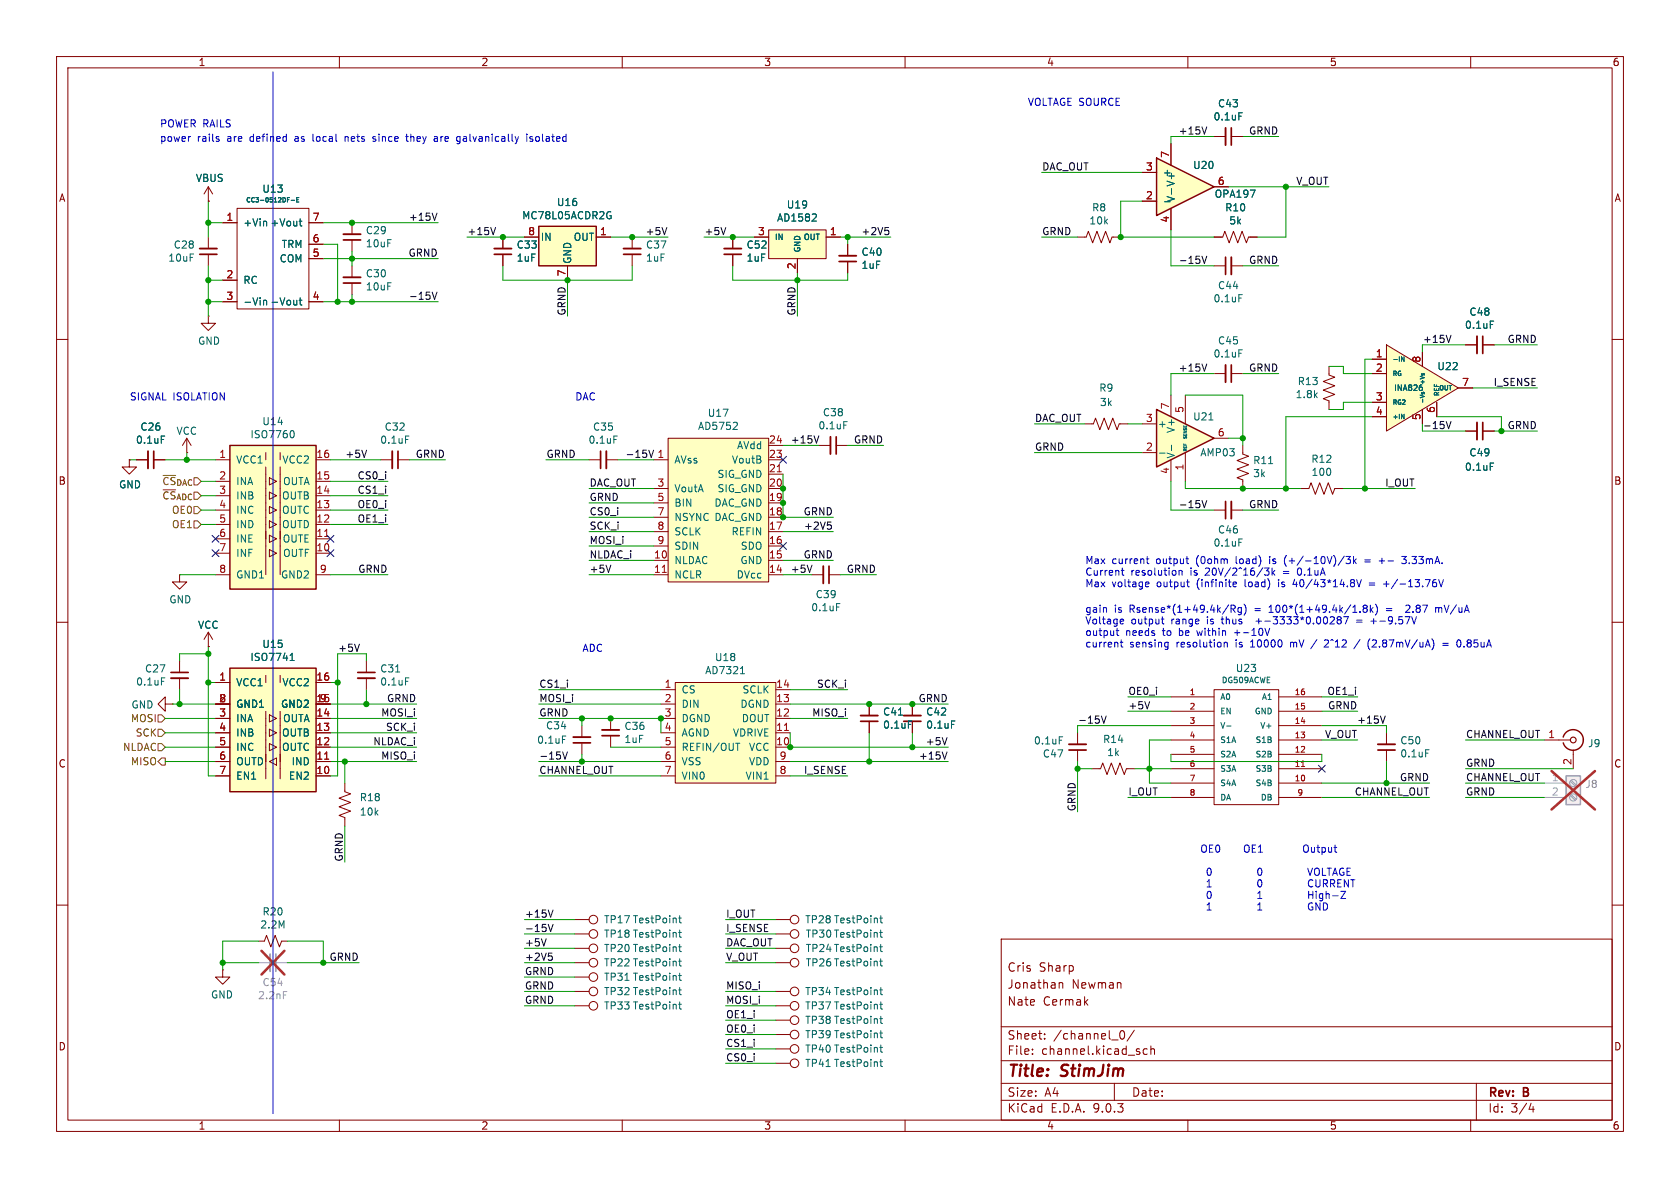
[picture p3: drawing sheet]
<svg xmlns="http://www.w3.org/2000/svg" width="297mm" height="210mm" viewBox="0 0 297 210" stroke-linecap="round" stroke-linejoin="round" font-family="sans-serif">
<defs><g id="words">
<g font-size="2.8" fill="#840000">
<text x="178" y="190.9">Title:</text>
<text x="187.7" y="190.9">StimJim</text>
</g>
<g font-size="2.1" fill="#840000">
<text x="178" y="172">Cris</text>
<text x="183.7" y="172">Sharp</text>
<text x="178" y="178">Nate</text>
<text x="178" y="175">Jonathan</text>
<text x="184.4" y="178">Cermak</text>
<text x="189.4" y="175">Newman</text>
<text x="178" y="184">Sheet:</text>
<text x="186.2" y="184">/channel_0/</text>
<text x="178" y="186.7">File:</text>
<text x="184.1" y="186.7">channel.kicad_sch</text>
<text x="178" y="196.9">KiCad</text>
<text x="178" y="194.1">Size:</text>
<text x="184.7" y="194.1">A4</text>
<text x="185.7" y="196.9">E.D.A.</text>
<text x="193.3" y="196.9">9.0.3</text>
<text x="200" y="194.1">Date:</text>
<text x="263" y="194.3">Rev:</text>
<text x="263" y="196.9">Id:</text>
<text x="267.1" y="196.9">3/4</text>
<text x="269.4" y="194.3">B</text>
</g>
<g font-size="1.8" fill="#840000">
<text x="35" y="11.9">1</text>
<text x="85" y="11.9">2</text>
<text x="135" y="11.9">3</text>
<text x="185" y="11.9">4</text>
<text x="235" y="11.9">5</text>
<text x="285" y="11.9">6</text>
<text x="10.3" y="35.9">A</text>
<text x="285.3" y="35.9">A</text>
<text x="10.3" y="85.9">B</text>
<text x="285.3" y="85.9">B</text>
<text x="10.3" y="135.9">C</text>
<text x="285.3" y="135.9">C</text>
<text x="10.3" y="185.9">D</text>
<text x="285.3" y="185.9">D</text>
<text x="35" y="199.9">1</text>
<text x="85" y="199.9">2</text>
<text x="135" y="199.9">3</text>
<text x="185" y="199.9">4</text>
<text x="235" y="199.9">5</text>
<text x="285" y="199.9">6</text>
</g>
<g font-size="1.8" fill="#0000c2">
<text x="28.2" y="22.6">POWER RAILS</text>
<text x="181.6" y="18.8">VOLTAGE SOURCE</text>
<text x="28.2" y="25.2">power</text>
<text x="34.9" y="25.2">rails</text>
<text x="40.3" y="25.2">are</text>
<text x="44.5" y="25.2">defined</text>
<text x="52.6" y="25.2">as</text>
<text x="55.9" y="25.2">local</text>
<text x="61.8" y="25.2">nets</text>
<text x="67" y="25.2">since</text>
<text x="73.1" y="25.2">they</text>
<text x="78.2" y="25.2">are</text>
<text x="82.4" y="25.2">galvanically</text>
<text x="95" y="25.2">isolated</text>
<text x="22.9" y="70.9">SIGNAL ISOLATION</text>
<text x="101.6" y="70.9">DAC</text>
<text x="191.8" y="99.8">Max</text>
<text x="191.8" y="101.8">Current</text>
<text x="196.6" y="99.8">current</text>
<text x="199.9" y="101.8">resolution</text>
<text x="204.5" y="99.8">output</text>
<text x="210.6" y="101.8">is</text>
<text x="211.7" y="99.8">(0ohm</text>
<text x="213.4" y="101.8">20V/2^16/3k</text>
<text x="218.9" y="99.8">load)</text>
<text x="225.1" y="99.8">is</text>
<text x="227.3" y="101.8">=</text>
<text x="227.9" y="99.8">(+/-10V)/3k</text>
<text x="230" y="101.8">0.1uA</text>
<text x="249.4" y="99.8">3.33mA.</text>
<text x="191.8" y="103.9">Max</text>
<text x="196.6" y="103.9">voltage</text>
<text x="204.6" y="103.9">output</text>
<text x="211.9" y="103.9">(infinite</text>
<text x="220.5" y="103.9">load)</text>
<text x="226.7" y="103.9">is</text>
<text x="229.5" y="103.9">40/43*14.8V</text>
<text x="245.8" y="103.9">+/-13.76V</text>
<text x="191.8" y="108.4">gain</text>
<text x="191.8" y="110.5">Voltage</text>
<text x="191.8" y="112.5">output</text>
<text x="197" y="108.4">is</text>
<text x="199" y="112.5">needs</text>
<text x="199.8" y="108.4">Rsense*(1+49.4k/Rg)</text>
<text x="200" y="110.5">output</text>
<text x="205.7" y="112.5">to</text>
<text x="207.2" y="110.5">range</text>
<text x="208.7" y="112.5">be</text>
<text x="212.1" y="112.5">within</text>
<text x="213.7" y="110.5">is</text>
<text x="216.5" y="110.5">thus</text>
<text x="218.9" y="112.5">+-10V</text>
<text x="222.1" y="108.4">=</text>
<text x="222.9" y="110.5">+-3333*0.00287</text>
<text x="224.8" y="108.4">100*(1+49.4k/1.8k)</text>
<text x="243.6" y="110.5">+-9.57V</text>
<text x="249.6" y="108.4">2.87</text>
<text x="255" y="108.4">mV/uA</text>
<text x="102.9" y="115.3">ADC</text>
<text x="191.8" y="114.5">current</text>
<text x="199.7" y="114.5">sensing</text>
<text x="208.1" y="114.5">resolution</text>
<text x="218.7" y="114.5">is</text>
<text x="221.6" y="114.5">10000</text>
<text x="228.8" y="114.5">mV</text>
<text x="235.2" y="114.5">2^12</text>
<text x="240.7" y="114.5">/</text>
<text x="243.2" y="114.5">(2.87mV/uA)</text>
<text x="256.7" y="114.5">=</text>
<text x="259.4" y="114.5">0.85uA</text>
<text x="212.1" y="150.8">OE0</text>
<text x="213.3" y="154.9">0</text>
<text x="220.5" y="150.8">OE1</text>
<text x="232.3" y="150.8">Output</text>
<text x="234.4" y="154.9">VOLTAGE</text>
<text x="213.3" y="157">1</text>
<text x="213.3" y="159">0</text>
<text x="213.3" y="161">1</text>
<text x="234.4" y="157">CURRENT</text>
<text x="234.4" y="159">High-Z</text>
<text x="234.4" y="161">GND</text>
</g>
<g font-size="1.8" fill="#0f0f0f">
<text x="208.3" y="23.9">+15V</text>
<text x="220.7" y="23.9">GRND</text>
<text x="184.1" y="30.2">DAC_OUT</text>
<text x="229.1" y="32.8">V_OUT</text>
<text x="72.2" y="39.1">+15V</text>
<text x="82.5" y="41.6">+15V</text>
<text x="114" y="41.6">+5V</text>
<text x="124.5" y="41.6">+5V</text>
<text x="152.2" y="41.6">+2V5</text>
<text x="184.1" y="41.6">GRND</text>
<text x="72.1" y="45.5">GRND</text>
<text x="208.3" y="46.7">-15V</text>
<text x="220.7" y="46.7">GRND</text>
<text x="72.2" y="53.1">-15V</text>
<text x="100.1" y="55.9" transform="rotate(-90 100.1 55.9)">GRND</text>
<text x="140.7" y="55.9" transform="rotate(-90 140.7 55.9)">GRND</text>
<text x="208.3" y="65.8">+15V</text>
<text x="220.7" y="65.8">GRND</text>
<text x="251.5" y="60.7">+15V</text>
<text x="266.4" y="60.7">GRND</text>
<text x="264" y="68.3">I_SENSE</text>
<text x="182.9" y="74.7">DAC_OUT</text>
<text x="266.4" y="75.9">GRND</text>
<text x="61" y="81">+5V</text>
<text x="73.4" y="81">GRND</text>
<text x="96.5" y="81">GRND</text>
<text x="110.5" y="81">-15V</text>
<text x="139.7" y="78.5">+15V</text>
<text x="150.9" y="78.5">GRND</text>
<text x="182.9" y="79.7">GRND</text>
<text x="63.1" y="89.9">OE0_i</text>
<text x="63.1" y="87.4">CS1_i</text>
<text x="63.1" y="84.8">CS0_i</text>
<text x="104.1" y="86.1">DAC_OUT</text>
<text x="104.1" y="88.6">GRND</text>
<text x="208.3" y="89.9">-15V</text>
<text x="220.7" y="89.9">GRND</text>
<text x="244.8" y="86.1">I_OUT</text>
<text x="63.1" y="92.4">OE1_i</text>
<text x="104.1" y="93.7">SCK_i</text>
<text x="104.1" y="91.2">CS0_i</text>
<text x="142" y="91.2">GRND</text>
<text x="142" y="93.7">+2V5</text>
<text x="63.2" y="101.3">GRND</text>
<text x="104.1" y="98.8">NLDAC_i</text>
<text x="104.1" y="101.3">+5V</text>
<text x="104.1" y="96.3">MOSI_i</text>
<text x="139.7" y="101.3">+5V</text>
<text x="142" y="98.8">GRND</text>
<text x="149.6" y="101.3">GRND</text>
<text x="59.7" y="115.3">+5V</text>
<text x="68.3" y="124.2">GRND</text>
<text x="95.2" y="124.2">MOSI_i</text>
<text x="95.2" y="121.7">CS1_i</text>
<text x="144.3" y="121.7">SCK_i</text>
<text x="162.3" y="124.2">GRND</text>
<text x="199.4" y="125.5">+5V</text>
<text x="199.4" y="122.9">OE0_i</text>
<text x="234.6" y="122.9">OE1_i</text>
<text x="234.7" y="125.5">GRND</text>
<text x="65.9" y="131.8">NLDAC_i</text>
<text x="67.3" y="126.7">MOSI_i</text>
<text x="68.1" y="129.3">SCK_i</text>
<text x="95.2" y="126.7">GRND</text>
<text x="143.5" y="126.7">MISO_i</text>
<text x="163.6" y="131.8">+5V</text>
<text x="190.5" y="128">-15V</text>
<text x="234.1" y="130.5">V_OUT</text>
<text x="239.8" y="128">+15V</text>
<text x="259.1" y="130.5">CHANNEL_OUT</text>
<text x="67.3" y="134.4">MISO_i</text>
<text x="95.2" y="136.9">CHANNEL_OUT</text>
<text x="95.2" y="134.4">-15V</text>
<text x="142" y="136.9">I_SENSE</text>
<text x="162.4" y="134.4">+15V</text>
<text x="259.1" y="135.6">GRND</text>
<text x="190.2" y="143.5" transform="rotate(-90 190.2 143.5)">GRND</text>
<text x="199.4" y="140.7">I_OUT</text>
<text x="239.4" y="140.7">CHANNEL_OUT</text>
<text x="247.4" y="138.2">GRND</text>
<text x="259.1" y="138.2">CHANNEL_OUT</text>
<text x="259.1" y="140.7">GRND</text>
<text x="60.7" y="152.4" transform="rotate(-90 60.7 152.4)">GRND</text>
<text x="92.7" y="167.4">+5V</text>
<text x="92.7" y="164.8">-15V</text>
<text x="92.7" y="162.3">+15V</text>
<text x="128.3" y="162.3">I_OUT</text>
<text x="128.3" y="167.4">DAC_OUT</text>
<text x="128.3" y="164.8">I_SENSE</text>
<text x="58.2" y="169.9">GRND</text>
<text x="92.7" y="169.9">+2V5</text>
<text x="92.7" y="172.5">GRND</text>
<text x="128.3" y="169.9">V_OUT</text>
<text x="92.7" y="175">GRND</text>
<text x="92.7" y="177.5">GRND</text>
<text x="128.3" y="175">MISO_i</text>
<text x="128.3" y="177.5">MOSI_i</text>
<text x="128.3" y="180.1">OE1_i</text>
<text x="128.3" y="182.6">OE0_i</text>
<text x="128.3" y="185.2">CS1_i</text>
<text x="128.3" y="187.7">CS0_i</text>
</g>
<g font-size="1.8" fill="#006464">
<text x="214.4" y="21.5">0.1uF</text>
<text x="215.2" y="19.2">C43</text>
<text x="34.5" y="32.4">VBUS</text>
<text x="46.3" y="34.3">U13</text>
<text x="205.5" y="31.3">+</text>
<text x="207.9" y="35.8" transform="rotate(-90 207.9 35.8)">V- V+</text>
<text x="210.8" y="30.1">U20</text>
<text x="214.6" y="35.2">OPA197</text>
<text x="42.9" y="40.2">+Vin +Vout</text>
<text x="64.6" y="41.6">C29</text>
<text x="92.2" y="39">MC78L05ACDR2G</text>
<text x="98.4" y="36.6">U16</text>
<text x="137.3" y="39.4">AD1582</text>
<text x="139" y="37.1">U19</text>
<text x="192.5" y="39.9">10k</text>
<text x="193" y="37.6">R8</text>
<text x="216.5" y="37.6">R10</text>
<text x="217.2" y="39.9">5k</text>
<text x="29.6" y="46.5">10uF</text>
<text x="30.6" y="44.1">C28</text>
<text x="49.3" y="46.6">COM</text>
<text x="49.7" y="44">TRM</text>
<text x="64.6" y="43.9">10uF</text>
<text x="91.2" y="46.5">1uF</text>
<text x="91.2" y="44.1">C33</text>
<text x="95.5" y="42.8">IN</text>
<text x="101.2" y="46.7" transform="rotate(-90 101.2 46.7)">GND</text>
<text x="101.3" y="42.8">OUT</text>
<text x="114.1" y="46.5">1uF</text>
<text x="114.1" y="44.1">C37</text>
<text x="131.9" y="46.5">1uF</text>
<text x="131.9" y="44.1">C52</text>
<text x="152.2" y="47.7">1uF</text>
<text x="152.2" y="45.4">C40</text>
<text x="42.9" y="50.4">RC</text>
<text x="64.6" y="49.2">C30</text>
<text x="64.6" y="51.5">10uF</text>
<text x="214.4" y="53.6">0.1uF</text>
<text x="215.2" y="51.3">C44</text>
<text x="42.9" y="54.2">-Vin</text>
<text x="47.7" y="54.2">-Vout</text>
<text x="258.9" y="58.3">0.1uF</text>
<text x="259.7" y="56">C48</text>
<text x="34.9" y="61.1">GND</text>
<text x="214.4" y="63.4">0.1uF</text>
<text x="215.2" y="61.1">C45</text>
<text x="254" y="65.6">U22</text>
<text x="194.2" y="69.4">R9</text>
<text x="194.4" y="72">3k</text>
<text x="229" y="70.6">1.8k</text>
<text x="229.3" y="68.3">R13</text>
<text x="24.7" y="76.3">C26</text>
<text x="31.1" y="77.1">VCC</text>
<text x="44.2" y="77.7">ISO7760</text>
<text x="46.3" y="75.4">U14</text>
<text x="67.9" y="76.3">C32</text>
<text x="104.7" y="76.3">C35</text>
<text x="123.3" y="76.2">AD5752</text>
<text x="125" y="73.9">U17</text>
<text x="144.6" y="76.1">0.1uF</text>
<text x="145.4" y="73.8">C38</text>
<text x="204.6" y="75.8">+</text>
<text x="207.9" y="76.7" transform="rotate(-90 207.9 76.7)">V+</text>
<text x="210.8" y="74.5">U21</text>
<text x="23.9" y="78.6">0.1uF</text>
<text x="41.7" y="82.1">VCC1</text>
<text x="49.8" y="82.1">VCC2</text>
<text x="67.1" y="78.6">0.1uF</text>
<text x="103.9" y="78.6">0.1uF</text>
<text x="119.1" y="82.1">AVss</text>
<text x="129.3" y="82.1">VoutB</text>
<text x="130.2" y="79.6">AVdd</text>
<text x="207.9" y="81.2" transform="rotate(-90 207.9 81.2)">V-</text>
<text x="212.1" y="80.9">AMP03</text>
<text x="221.4" y="82.2">R11</text>
<text x="231.7" y="82">R12</text>
<text x="258.9" y="83.4">0.1uF</text>
<text x="259.7" y="80.9">C49</text>
<text x="21" y="86.5">GND</text>
<text x="41.7" y="86">INA</text>
<text x="41.7" y="88.5">INB</text>
<text x="49.8" y="88.5">OUTB</text>
<text x="49.9" y="86">OUTA</text>
<text x="119.1" y="87.2">VoutA</text>
<text x="119.1" y="89.8">BIN</text>
<text x="126.2" y="89.8">DAC_GND</text>
<text x="126.7" y="84.7">SIG_GND</text>
<text x="126.7" y="87.2">SIG_GND</text>
<text x="221.4" y="84.6">3k</text>
<text x="231.8" y="84.3">100</text>
<text x="41.7" y="91">INC</text>
<text x="41.7" y="93.6">IND</text>
<text x="49.8" y="91">OUTC</text>
<text x="49.8" y="93.6">OUTD</text>
<text x="119.1" y="92.3">NSYNC DAC_GND</text>
<text x="119.1" y="94.8">SCLK</text>
<text x="129.2" y="94.8">REFIN</text>
<text x="215.2" y="94.5">C46</text>
<text x="41.7" y="96.1">INE</text>
<text x="41.7" y="98.7">INF</text>
<text x="49.9" y="96.1">OUTE</text>
<text x="49.9" y="98.7">OUTF</text>
<text x="119.1" y="97.4">SDIN</text>
<text x="119.1" y="99.9">NLDAC</text>
<text x="130.8" y="99.9">GND</text>
<text x="130.9" y="97.4">SDO</text>
<text x="214.4" y="96.8">0.1uF</text>
<text x="29.8" y="106.9">GND</text>
<text x="41.7" y="102.5">GND1</text>
<text x="49.6" y="102.5">GND2</text>
<text x="119.1" y="102.5">NCLR</text>
<text x="130.1" y="102.5">DVcc</text>
<text x="144.1" y="105.9">C39</text>
<text x="34.9" y="111.4">VCC</text>
<text x="143.3" y="108.3">0.1uF</text>
<text x="25.5" y="119.1">C27</text>
<text x="44.2" y="117">ISO7741</text>
<text x="46.3" y="114.7">U15</text>
<text x="67.1" y="119.1">C31</text>
<text x="124.6" y="119.4">AD7321</text>
<text x="126.3" y="117.1">U18</text>
<text x="218.4" y="119">U23</text>
<text x="23.1" y="125.5">GND</text>
<text x="24" y="121.4">0.1uF</text>
<text x="41.7" y="125.3">GND1</text>
<text x="41.7" y="121.5">VCC1</text>
<text x="49.6" y="125.3">GND2</text>
<text x="49.8" y="121.5">VCC2</text>
<text x="67.1" y="121.4">0.1uF</text>
<text x="120.4" y="122.8">CS</text>
<text x="120.4" y="125.3">DIN</text>
<text x="130.8" y="125.3">DGND</text>
<text x="131.2" y="122.8">SCLK</text>
<text x="41.7" y="127.9">INA</text>
<text x="41.7" y="130.4">INB</text>
<text x="49.8" y="130.4">OUTB</text>
<text x="49.9" y="127.9">OUTA</text>
<text x="94.9" y="131.7">0.1uF</text>
<text x="96.4" y="129.1">C34</text>
<text x="110.3" y="131.5">1uF</text>
<text x="110.3" y="129.2">C36</text>
<text x="120.4" y="127.9">DGND</text>
<text x="120.4" y="130.4">AGND</text>
<text x="129.5" y="130.4">VDRIVE</text>
<text x="131" y="127.9">DOUT</text>
<text x="156" y="126.7">C41</text>
<text x="156" y="129">0.1uF</text>
<text x="163.6" y="126.7">C42</text>
<text x="163.6" y="129">0.1uF</text>
<text x="182.7" y="131.8">0.1uF</text>
<text x="194.9" y="131.5">R14</text>
<text x="247.5" y="131.8">C50</text>
<text x="41.7" y="132.9">INC</text>
<text x="41.7" y="135.5">OUTD</text>
<text x="49.8" y="132.9">OUTC</text>
<text x="51.5" y="135.5">IND</text>
<text x="120.4" y="132.9">REFIN/OUT</text>
<text x="120.4" y="135.5">VSS</text>
<text x="132.3" y="132.9">VCC</text>
<text x="132.3" y="135.5">VDD</text>
<text x="184.3" y="134.1">C47</text>
<text x="195.6" y="133.9">1k</text>
<text x="247.5" y="134.1">0.1uF</text>
<text x="280.7" y="132.3">J9</text>
<text x="41.7" y="138">EN1</text>
<text x="51" y="138">EN2</text>
<text x="63.5" y="141.8">R18</text>
<text x="120.4" y="138">VIN0</text>
<text x="131.7" y="138">VIN1</text>
<text x="63.5" y="144.4">10k</text>
<text x="45.9" y="164.3">2.2M</text>
<text x="46.3" y="162">R20</text>
<text x="106.7" y="166">TP18 TestPoint</text>
<text x="106.7" y="163.4">TP17 TestPoint</text>
<text x="142.2" y="163.4">TP28 TestPoint</text>
<text x="142.4" y="166">TP30 TestPoint</text>
<text x="106.7" y="168.5">TP20 TestPoint</text>
<text x="106.7" y="171">TP22 TestPoint</text>
<text x="106.7" y="173.6">TP31 TestPoint</text>
<text x="142.4" y="171">TP26 TestPoint</text>
<text x="142.4" y="168.5">TP24 TestPoint</text>
<text x="37.2" y="176.7">GND</text>
<text x="106.7" y="178.7">TP33 TestPoint</text>
<text x="106.7" y="176.1">TP32 TestPoint</text>
<text x="142.2" y="176.1">TP34 TestPoint</text>
<text x="142.2" y="178.7">TP37 TestPoint</text>
<text x="142.2" y="181.2">TP38 TestPoint</text>
<text x="142.2" y="183.7">TP39 TestPoint</text>
<text x="142.2" y="186.3">TP40 TestPoint</text>
<text x="142.2" y="188.8">TP41 TestPoint</text>
</g>
<g font-size="1.8" fill="#a90000">
<text x="206.8" y="28" transform="rotate(-90 206.8 28)">7</text>
<text x="202.5" y="30.2">3</text>
<text x="202.5" y="35.3">2</text>
<text x="215.2" y="32.8">6</text>
<text x="39.9" y="39.1">1</text>
<text x="55.2" y="39.1">7</text>
<text x="93.3" y="41.7">8</text>
<text x="106" y="41.7">1</text>
<text x="133.9" y="41.7">3</text>
<text x="146.6" y="41.7">1</text>
<text x="206.8" y="39.4" transform="rotate(-90 206.8 39.4)">4</text>
<text x="55.2" y="42.9">6</text>
<text x="55.2" y="45.5">5</text>
<text x="140.7" y="47.7" transform="rotate(-90 140.7 47.7)">2</text>
<text x="39.9" y="49.3">2</text>
<text x="39.9" y="53.1">3</text>
<text x="55.2" y="53.1">4</text>
<text x="100.1" y="49" transform="rotate(-90 100.1 49)">7</text>
<text x="243.1" y="63.2">1</text>
<text x="243.1" y="65.8">2</text>
<text x="251.2" y="64.2" transform="rotate(-90 251.2 64.2)">8</text>
<text x="243.1" y="70.9">3</text>
<text x="258.4" y="68.3">7</text>
<text x="202.5" y="74.7">3</text>
<text x="206.8" y="72.5" transform="rotate(-90 206.8 72.5)">7</text>
<text x="209.3" y="73.1" transform="rotate(-90 209.3 73.1)">5</text>
<text x="215.2" y="77.2">6</text>
<text x="243.1" y="73.4">4</text>
<text x="251.2" y="74.4" transform="rotate(-90 251.2 74.4)">5</text>
<text x="253.7" y="73.1" transform="rotate(-90 253.7 73.1)">6</text>
<text x="38.7" y="81">1</text>
<text x="55.8" y="81">16</text>
<text x="116.1" y="81">1</text>
<text x="135.8" y="78.5">24</text>
<text x="135.8" y="81">23</text>
<text x="135.8" y="83.6">21</text>
<text x="202.5" y="79.8">2</text>
<text x="206.8" y="83.9" transform="rotate(-90 206.8 83.9)">4</text>
<text x="209.3" y="83.3" transform="rotate(-90 209.3 83.3)">1</text>
<text x="38.7" y="84.8">2</text>
<text x="38.7" y="87.4">3</text>
<text x="38.7" y="89.9">4</text>
<text x="55.8" y="84.8">15</text>
<text x="55.8" y="87.4">14</text>
<text x="55.8" y="89.9">13</text>
<text x="116.1" y="86.1">3</text>
<text x="116.1" y="88.6">5</text>
<text x="135.8" y="86.1">20</text>
<text x="135.8" y="88.6">19</text>
<text x="38.7" y="92.5">5</text>
<text x="38.7" y="95">6</text>
<text x="55.8" y="92.5">12</text>
<text x="55.8" y="95">11</text>
<text x="116.1" y="91.2">7</text>
<text x="116.1" y="93.7">8</text>
<text x="135.8" y="91.2">18</text>
<text x="135.8" y="93.7">17</text>
<text x="38.7" y="97.5">7</text>
<text x="38.7" y="101.3">8</text>
<text x="55.8" y="97.5">10</text>
<text x="56.4" y="101.3">9</text>
<text x="115.5" y="98.8">10</text>
<text x="115.5" y="101.3">11</text>
<text x="116.1" y="96.3">9</text>
<text x="135.8" y="96.3">16</text>
<text x="135.8" y="98.8">15</text>
<text x="135.8" y="101.3">14</text>
<text x="38.7" y="120.4">1</text>
<text x="38.7" y="124.2">2</text>
<text x="55.8" y="120.4">16</text>
<text x="55.8" y="124.2">15</text>
<text x="56.4" y="124.2">9</text>
<text x="117.4" y="121.7">1</text>
<text x="117.4" y="124.2">2</text>
<text x="137.1" y="121.7">14</text>
<text x="137.1" y="124.2">13</text>
<text x="38.7" y="126.7">3</text>
<text x="38.7" y="129.3">4</text>
<text x="38.7" y="131.8">5</text>
<text x="55.8" y="126.7">14</text>
<text x="55.8" y="129.3">13</text>
<text x="55.8" y="131.8">12</text>
<text x="117.4" y="126.7">3</text>
<text x="117.4" y="129.3">4</text>
<text x="117.4" y="131.8">5</text>
<text x="137.1" y="126.7">12</text>
<text x="137.1" y="129.3">11</text>
<text x="137.1" y="131.8">10</text>
<text x="273.6" y="130.6">1</text>
<text x="38.7" y="134.4">6</text>
<text x="38.7" y="136.9">7</text>
<text x="55.8" y="134.4">11</text>
<text x="55.8" y="136.9">10</text>
<text x="117.4" y="134.4">6</text>
<text x="117.4" y="136.9">7</text>
<text x="137.7" y="134.4">9</text>
<text x="137.7" y="136.9">8</text>
<text x="277.9" y="135.3" transform="rotate(-90 277.9 135.3)">2</text>
</g>
<g font-size="1.8" fill="#009600">
<text x="251.5" y="75.9">-15V</text>
<text x="28.6" y="86">~{CS}_{DAC}</text>
<text x="28.6" y="88.5">~{CS}_{ADC}</text>
</g>
<g font-size="1.8" fill="#725600">
<text x="30.3" y="93.6">OE1</text>
<text x="30.3" y="91">OE0</text>
<text x="23" y="127.9">MOSI</text>
<text x="23.9" y="130.4">SCK</text>
<text x="21.6" y="132.9">NLDAC</text>
<text x="23" y="135.5">MISO</text>
</g>
<g font-size="1.8" fill="#aaa">
<text x="274.2" y="138.2">1</text>
<text x="274.2" y="140.7">2</text>
</g>
<g font-size="1.8" fill="#989898">
<text x="280.2" y="139.5">J8</text>
<text x="45.5" y="176.8">2.2nF</text>
<text x="46.3" y="174.5">C54</text>
</g>
<g font-size="1.4" fill="#006464">
<text x="136.9" y="42.6">IN</text>
<text x="141.7" y="44.7" transform="rotate(-90 141.7 44.7)">GND</text>
<text x="141.9" y="42.6">OUT</text>
<text x="246.3" y="69.3">INA826</text>
<text x="215.6" y="123.9">A0</text>
<text x="215.9" y="121">DG509ACWE</text>
<text x="223" y="123.9">A1</text>
<text x="215.6" y="126.5">EN</text>
<text x="215.6" y="129">V-</text>
<text x="215.6" y="131.5">S1A</text>
<text x="221.7" y="126.5">GND</text>
<text x="221.8" y="131.5">S1B</text>
<text x="222.7" y="129">V+</text>
<text x="215.6" y="134.1">S2A</text>
<text x="215.6" y="136.6">S3A</text>
<text x="221.8" y="134.1">S2B</text>
<text x="221.8" y="136.6">S3B</text>
<text x="215.6" y="139.2">S4A</text>
<text x="215.6" y="141.7">DA</text>
<text x="221.8" y="139.2">S4B</text>
<text x="222.8" y="141.7">DB</text>
</g>
<g font-size="1.4" fill="#a90000">
<text x="210.2" y="122.9">1</text>
<text x="210.2" y="125.5">2</text>
<text x="228.8" y="122.9">16</text>
<text x="228.8" y="125.5">15</text>
<text x="210.2" y="128">3</text>
<text x="210.2" y="130.6">4</text>
<text x="228.8" y="128">14</text>
<text x="228.8" y="130.6">13</text>
<text x="210.2" y="133.1">5</text>
<text x="210.2" y="135.6">6</text>
<text x="228.8" y="133.1">12</text>
<text x="228.8" y="135.6">11</text>
<text x="210.2" y="138.2">7</text>
<text x="210.2" y="140.7">8</text>
<text x="228.8" y="138.2">10</text>
<text x="229.3" y="140.7">9</text>
</g>
<g font-size="1.1" fill="#006464">
<text x="43.4" y="36">CC3-0512DF-E</text>
<text x="246.1" y="64.1">-IN</text>
<text x="246.1" y="66.7">RG</text>
<text x="246.1" y="71.7">RG2</text>
<text x="254.2" y="69.2">OUT</text>
<text x="254.6" y="70.1" transform="rotate(-90 254.6 70.1)">REF</text>
<text x="246.1" y="74.3">+IN</text>
</g>
<g font-size="1" fill="#006464">
<text x="252" y="71.4" transform="rotate(-90 252 71.4)">-Vs</text>
<text x="252" y="68.2" transform="rotate(-90 252 68.2)">+Vs</text>
</g>
<g font-size=".7" fill="#006464">
<text x="210" y="77.8" transform="rotate(-90 210 77.8)">SENSE</text>
<text x="210" y="79.9" transform="rotate(-90 210 79.9)">REF</text>
</g>
</g></defs>
<g fill="none" stroke="#840000" stroke-width=".18">
<path d="M10 10h277v190h-277zM12 12h273v186h-273zM60 10v2M110 10v2M160 10v2M210 10v2M260 10v2M62.2 39.4v2M36.8 41.9v2M36.8 45v2M62.2 42.4v2.1M62.2 47v2"/>
<path d="M62.2 50v2.1M10 60h2M33 77.5l.8 1.2M33 77.5l-.7 1.2M33 77.5v2.5M144.8 78.7h2M147.8 78.7h2.1M285 60h2M22.9 81.3v1.3h1.2l-1.2 1.2-1.3-1.2h1.3M22.9 81.3h.1M24.1 81.3h2.1M27.2 81.3h2"/>
<path d="M33 80h.1M67.3 81.3h2M70.4 81.3h2M10 110h2M143.5 101.6h2M146.6 101.6h2M285 110h2M10 160h2M101.6 177.8h2.5M101.6 165.1h2.5M137.2 165.1h2.5M137.2 170.2h2.5"/>
<path d="M177 166h108v32h-108zM187.2 173.7v1M187.2 173.8l.3-.1 .3 .1 .1 .9M285 160h2M60 198v2M110 198v2M160 198v2M177 194.5h108M177 191.5h108M177 187.5h108M177 181.5h108M182.5 186.3v.1"/>
<path d="M182.5 185.5v.1M184.7 183.6v.1M184.7 182.8v.1M197 191.5v3M198.1 182.3l.2-.1a.81 .81 0 0 1 .6 .6 .81 .81 0 0 1-.3 .8l-.1 .1a.81 .81 0 0 1-.4-1.4zM200.5 182.1l-1.3 2M202.8 185.5l-.4-.1-.3 .3v.4l.1 .2h.6M203.5 185.5l.2-.1 .3 .1 .1 .9M203.5 184.9v1.5M210 198v2M260 198v2M261 191.5v6.5"/>
<path d="M270.7 195l-.4 1.1h.9M271 195.6v1"/>
<circle cx="104.9" cy="165.1" r=".76"/>
<circle cx="104.9" cy="177.8" r=".76"/>
<circle cx="140.5" cy="165.1" r=".76"/>
<circle cx="140.5" cy="170.2" r=".76"/>
</g>
<path d="M35.3 45h3.1M60.7 42.4h3.1M60.7 50h3.1M27.2 79.8v3M70.4 79.8v3M147.8 77.2v3.1M146.6 100.1v3" fill="none" stroke="#840000" stroke-width=".3"/>
<path d="M35.3 43.9h3.1M60.7 41.4h3.1M60.7 49h3.1M26.2 79.8v3M69.3 79.8v3M146.8 77.2v3.1M145.5 100.1v3" fill="none" stroke="#840000" stroke-width=".33"/>
<path d="M28.5 77.1h.6M71.7 77.1h.6M149.2 74.5h.6M147.9 106.7h.6M120 177.5h.5M120 164.8h.5M120.2 164.4v1.1l.3 .2M120.2 177.1v1.1l.3 .2M155.5 164.8h.5M155.5 169.9h.5M155.7 164.4v1.1l.3 .2M155.7 169.5v1.1l.3 .2" fill="none" stroke="#006464" stroke-width=".18"/>
<path d="M40.6 78.7h15.3v25.4h-15.3z" fill="#ffffc2"/>
<path d="M40.6 78.7h15.3v25.4h-15.3z" fill="none" stroke="#840000" stroke-width=".25"/>
<g fill="none" stroke="#840000" stroke-width=".18">
<path d="M219.7 78.7v1.6l1 .3-2 .8 2 .8-2 .7 2 .8-2 .8 1 .3v1.6M259.1 76.2h2M262.1 76.2h2.1M38.1 81.3h2.5M38.1 85.1h2.5M38.1 87.6h2.5M38.1 90.2h2.5M38.1 92.7h2.5M38.1 95.3h2.5M38.1 97.8h2.5M47 80v1.3M47 82.6v19"/>
<path d="M47.6 84.5l1.3 .6-1.3 .6zM47.6 87l1.3 .6-1.3 .7zM47.6 94.6l1.3 .7-1.3 .6zM47.6 97.2l1.3 .6-1.3 .6zM47.6 89.5l1.3 .7-1.3 .6zM47.6 92.1l1.3 .6-1.3 .6zM49.5 80v1.3M49.5 82.6v2.5M49.5 86.4v1.2M49.5 88.9v1.3M49.5 91.4v1.3M49.5 94v1.3"/>
<path d="M49.5 96.5v5.1M55.9 81.3h2.5M55.9 85.1h2.5M55.9 87.6h2.5M55.9 90.2h2.5M55.9 92.7h2.5M55.9 95.3h2.5M55.9 97.8h2.5M229.9 86.4h1.5l.4-1.1 .7 2.1 .8-2.1 .8 2.1 .7-2.1 .8 2.1 .4-1h1.5M31.7 101.6v1.3h1.3l-1.3 1.2-1.2-1.2h1.2M31.7 101.6h.1M36.8 114.3h.1"/>
<path d="M36.8 111.8l.8 1.2M36.8 111.8l-.7 1.2M36.8 111.8v2.5M38.1 101.6h2.5M55.9 101.6h2.5M39.4 171.5v1.2h-1.3l1.3 1.3 1.2-1.3h-1.2M39.4 171.5h.1M101.6 167.6h2.5M101.6 162.6h2.5M101.6 170.2h2.5M137.2 185.4h2.5"/>
<circle cx="104.9" cy="167.6" r=".76"/>
<circle cx="104.9" cy="170.2" r=".76"/>
<circle cx="104.9" cy="162.6" r=".76"/>
<circle cx="140.5" cy="185.4" r=".76"/>
</g>
<path d="M57.4 94.8h.7" fill="none" stroke="#a90000" stroke-width=".18"/>
<path d="M51.6 76.1a.68 .68 0 0 1 .4 .7 .68 .68 0 0 1-.4 .6M224.3 82h.7M263.5 81.9h.6M120 167.4h.5M120 162.3h.5M120 169.9h.5M120.2 166.9v1.1l.3 .2M120.2 161.9v1.1l.3 .1M120.2 169.5v1.1l.3 .2M155.5 185.2h.5M155.7 184.7v1.1l.3 .2" fill="none" stroke="#006464" stroke-width=".18"/>
<path d="M262.1 74.7v3" fill="none" stroke="#840000" stroke-width=".3"/>
<path d="M261.1 74.7v3" fill="none" stroke="#840000" stroke-width=".33"/>
<path d="M119.4 120.7h17.8v17.7h-17.8z" fill="#ffffc2"/>
<g fill="none" stroke="#840000" stroke-width=".18">
<path d="M116.8 121.9h2.6M116.8 124.5h2.6M116.8 127h2.6M116.8 129.5h2.6M116.8 132.1h2.6M116.8 134.6h2.6M116.8 137.2h2.6M119.4 120.7h17.8v17.7h-17.8zM137.2 121.9h2.5M137.2 124.5h2.5M137.2 127h2.5M137.2 129.5h2.5"/>
<path d="M137.2 132.1h2.5M137.2 134.6h2.5M137.2 137.2h2.5M137.2 175.3h2.5"/>
<circle cx="140.5" cy="175.3" r=".76"/>
</g>
<path d="M130.9 119.1h.7M131.1 118l.2-.2v1.3M130.1 131.4h.7M155.5 175h.5M155.7 174.6v1.1l.3 .1" fill="none" stroke="#006464" stroke-width=".18"/>
<path d="M138.7 129.1h.7" fill="none" stroke="#a90000" stroke-width=".18"/>
<path d="M204.5 72.4l10.1 5.1-10.1 5.1z" fill="#ffffc2"/>
<path d="M204.5 72.4l10.1 5.1-10.1 5.1z" fill="none" stroke="#840000" stroke-width=".25"/>
<g fill="none" stroke="#840000" stroke-width=".18">
<path d="M36.8 35.6h.1M36.8 33l-.7 1.3M36.8 33l.8 1.3M36.8 33v2.6M36.8 55.9v1.3h1.3l-1.3 1.2-1.2-1.2h1.2M36.8 55.9h.1M88.9 41.9v2M88.9 45v2M129.5 41.9v2M129.5 45v2M201.9 74.9h2.6M207 69.9v3.8"/>
<path d="M209.5 69.9v5M214.6 77.5h2.6M104.1 81.3h2.1M107.2 81.3h2M201.9 80h2.6M207 81.3v3.8M209.5 80v5.1M31.7 116.8v2.1M31.7 119.9v2M29.2 124.5v-1.3l-1.3 1.3 1.3 1.2v-1.2h1.3M30.5 124.5h.1M102.9 128.3v2"/>
<path d="M102.9 131.3v2.1M153.7 124.5v2M153.7 127.5v2M161.3 124.5v2M161.3 127.5v2M190.5 129.5v2.1M190.5 132.6v2M45.7 166.4h1l.4-1 .8 2 .7-2 .8 2 .4-1h1M137.2 167.6h2.5M137.2 177.8h2.5M137.2 162.6h2.5M137.2 180.3h2.5"/>
<path d="M137.2 188h2.5"/>
<circle cx="140.5" cy="177.8" r=".76"/>
<circle cx="140.5" cy="162.6" r=".76"/>
<circle cx="140.5" cy="167.6" r=".76"/>
<circle cx="140.5" cy="180.3" r=".76"/>
<circle cx="140.5" cy="188" r=".76"/>
</g>
<g fill="none" stroke="#006464" stroke-width=".18">
<path d="M108.5 77.1h.6M207.1 78.7v1M209.3 78.5v.2h.5M209.3 78.9v.3h.5M209.3 79.4v.3h.5M213.7 74.2h.7M205 80.1h1M28.5 119.8h.6M99.4 130.1h.6M158.8 126.4h.8M160.6 127.5h.6M168.2 127.5h.6"/>
<path d="M187.3 130.2h.6M155.5 167.4h.5M155.5 177.5h.5M155.5 162.3h.5M155.7 166.9v1.1l.3 .2M155.7 161.9v1.1l.3 .1M155.7 177.1v1.1l.3 .2M155.7 179.6v1.1l.3 .2M155.5 180.1h.5M155.5 187.7h.5M155.7 187.3v1.1l.3 .1"/>
</g>
<path d="M87.4 45h3M128 45h3.1M106.2 79.8v3M30.2 118.9h3.1M101.3 131.3h3.1M152.1 127.5h3.1M159.8 127.5h3M189 132.6h3" fill="none" stroke="#840000" stroke-width=".3"/>
<path d="M87.4 43.9h3M128 43.9h3.1M107.2 79.8v3M30.2 119.9h3.1M101.3 130.3h3.1M152.1 126.5h3.1M159.8 126.5h3M189 131.6h3" fill="none" stroke="#840000" stroke-width=".33"/>
<path d="M40.6 118.1h15.3v21.9h-15.3z" fill="#ffffc2"/>
<path d="M40.6 118.1h15.3v21.9h-15.3z" fill="none" stroke="#840000" stroke-width=".25"/>
<g fill="none" stroke="#840000" stroke-width=".18">
<path d="M47 119.4v1.3M49.5 119.4v1.3M38.1 124.5h2.5M38.1 120.7h2.5M38.1 127h2.5M38.1 129.5h2.5M38.1 132.1h2.5M38.1 134.6h2.5M38.1 137.2h2.5M47 125.7v8.9M47 135.9v1.8M47.6 126.4l1.3 .6-1.3 .6z"/>
<path d="M47.6 134.6l1.3-.6v1.3zM47.6 128.9l1.3 .6-1.3 .7zM47.6 131.4l1.3 .7-1.3 .6zM49.5 125.7v1.3M49.5 128.3v1.2M49.5 130.8v1.3M49.5 133.4v4.3M55.9 124.5h2.5M55.9 120.7h2.5M55.9 127h2.5M55.9 129.5h2.5M55.9 132.1h2.5"/>
<path d="M55.9 134.6h2.5M55.9 137.2h2.5M61 138.4v1.6l1 .3-2.1 .8 2.1 .8-2.1 .7 2.1 .8-2.1 .7 1.1 .4v1.6"/>
</g>
<path d="M57.4 134.2h.7" fill="none" stroke="#a90000" stroke-width=".18"/>
<path d="M51.3 116.8h.7M51.4 115.8l.2-.3v1.3" fill="none" stroke="#006464" stroke-width=".18"/>
<path d="M48.8 168.7v3" fill="none" stroke="#a1a1a1" stroke-width=".3"/>
<path d="M47.8 168.7v3" fill="none" stroke="#a1a1a1" stroke-width=".33"/>
<path d="M45.7 170.2h2.1M48.8 170.2h2" fill="none" stroke="#a1a1a1" stroke-width=".18"/>
<path d="M50.1 175.3h.6" fill="none" stroke="#989898" stroke-width=".18"/>
<path d="M46.2 168.1l4.1 4.2M50.3 168.1l-4.1 4.2" fill="none" stroke="#e12e31" stroke-width=".46"/>
<path d="M118.1 77.5h17.8v25.4h-17.8z" fill="#ffffc2"/>
<g fill="none" stroke="#840000" stroke-width=".18">
<path d="M118.1 77.5h17.8v25.4h-17.8zM135.9 78.7h2.5M115.6 81.3h2.5M115.6 86.4h2.5M115.6 88.9h2.5M115.6 91.4h2.5M115.6 94h2.5M115.6 96.5h2.5M115.6 99.1h2.5M135.9 81.3h2.5M135.9 86.4h2.5M135.9 88.9h2.5"/>
<path d="M135.9 91.4h2.5M135.9 94h2.5M135.9 96.5h2.5M135.9 99.1h2.5M135.9 83.8h2.5M64.8 116.8v2.1M64.8 119.9v2M115.6 101.6h2.5M135.9 101.6h2.5M137.2 182.9h2.5"/>
<circle cx="140.5" cy="182.9" r=".76"/>
</g>
<path d="M137.4 83.4h.7M117.1 101.2h.7" fill="none" stroke="#a90000" stroke-width=".18"/>
<path d="M130.1 74.6l.3 .3-.1 .3-.7 .7h.8M69.9 118.8h.8M71.7 119.8h.6M155.5 182.6h.5M155.7 182.2v1.1l.3 .2" fill="none" stroke="#006464" stroke-width=".18"/>
<path d="M63.2 118.9h3.1" fill="none" stroke="#840000" stroke-width=".3"/>
<path d="M63.2 119.9h3.1" fill="none" stroke="#840000" stroke-width=".33"/>
<path d="M135.9 40.6h10.1v5.1h-10.1z" fill="#ffffc2"/>
<g fill="none" stroke="#840000" stroke-width=".18">
<path d="M39.4 39.4h2.5M41.9 36.8h12.7v17.8h-12.7zM54.6 39.4h2.5M39.4 49.5h2.5M39.4 53.3h2.5M54.6 53.3h2.5M54.6 43.2h2.5M54.6 45.7h2.5M133.3 41.9h2.6M135.9 40.6h10.1v5.1h-10.1zM141 45.7v2.6M146 41.9h2.6"/>
<path d="M149.9 43.2v2M149.9 46.2v2.1M107.9 127v2M107.9 130v2.1"/>
</g>
<path d="M51.5 35.4h.6M52.5 35.3h.2M52.8 34.9h-.3v.8h.3M52.9 39.1h.5M53.1 38.7v1.1l.3 .1M144.1 37.8l.2 .3v.3l-.8 .7h.8M46.6 53.1v.8M46.6 53.2l.2-.1h.3v.8M52.9 53.1h.5M53.1 52.6v1.1l.3 .2" fill="none" stroke="#006464" stroke-width=".18"/>
<path d="M148.3 46.2h3.1M106.4 130h3.1" fill="none" stroke="#840000" stroke-width=".3"/>
<path d="M148.3 45.2h3.1M106.4 129h3.1" fill="none" stroke="#840000" stroke-width=".33"/>
<path d="M95.2 40h10.2v7h-10.2z" fill="#ffffc2"/>
<path d="M95.2 40h10.2v7h-10.2z" fill="none" stroke="#840000" stroke-width=".25"/>
<g fill="none" stroke="#840000" stroke-width=".18">
<path d="M214.6 24.1h2.1M217.7 24.1h2M92.7 41.9h2.5M100.3 47v2.5M105.4 41.9h2.5M111.8 41.9v2M111.8 45v2M190.5 41.9h1.5l.4-1 .8 2 .7-2 .8 2 .8-2 .7 2 .4-1h1.5M214.6 41.9h1.6l.3-1 .8 2 .8-2 .7 2 .8-2 .7 2 .4-1h1.5M214.6 47h2.1M217.7 47h2M191.8 74.9h1.5l.4-1 .7 2 .8-2 .8 2 .7-2 .8 2 .4-1h1.5"/>
<path d="M101.6 172.7h2.5M101.6 175.3h2.5"/>
<circle cx="104.9" cy="172.7" r=".76"/>
<circle cx="104.9" cy="175.3" r=".76"/>
</g>
<path d="M219 19.9h.6M107.7 37.4l.3 .1M107.8 38.1h.2v.5l-.3 .1M219 52.1h.6M120 172.5h.5M120 175h.5M120.2 172v1.1l.3 .2M120.2 174.6v1.1l.3 .1" fill="none" stroke="#006464" stroke-width=".18"/>
<path d="M217.7 22.6v3.1M110.2 45h3.1M216.7 45.5v3" fill="none" stroke="#840000" stroke-width=".3"/>
<path d="M216.7 22.6v3.1M110.2 43.9h3.1M217.7 45.5v3" fill="none" stroke="#840000" stroke-width=".33"/>
<path d="M204.5 27.9l10.1 5.1-10.1 5.1z" fill="#ffffc2"/>
<path d="M204.5 27.9l10.1 5.1-10.1 5.1zM276.4 130.3a1.81 1.81 0 0 1 2.7-1 1.81 1.81 0 0 1 .1 3 1.81 1.81 0 0 1-2.8-1" fill="none" stroke="#840000" stroke-width=".25"/>
<path d="M201.9 30.5h2.6M201.9 35.6h2.6M207 25.4v3.8M207 36.8v3.8M214.6 33h2.6M273 130.8h4.6M278.1 132.6v3.3" fill="none" stroke="#840000" stroke-width=".18"/>
<path d="M205.9 35.7h1" fill="none" stroke="#006464" stroke-width=".18"/>
<circle cx="278.1" cy="130.8" r=".51" fill="none" stroke="#840000" stroke-width=".2"/>
<path d="M276.9 137.2h2.5v5h-2.5z" fill="#f0f0f0"/>
<path d="M276.9 137.2h2.5v5h-2.5z" fill="none" stroke="#a1a1a1" stroke-width=".25"/>
<g fill="none" stroke="#a1a1a1" stroke-width=".18">
<path d="M273 138.4h3.9M277.6 138.1l.9 .8M277.8 137.9l.8 .9M273 141h3.9M277.6 140.6l.9 .9M277.8 140.5l.8 .8"/>
<circle cx="278.1" cy="138.4" r=".63"/>
<circle cx="278.1" cy="141" r=".63"/>
</g>
<path d="M274.3 136.3l7.7 6.8M282 136.3l-7.7 6.8" fill="none" stroke="#e12e31" stroke-width=".46"/>
<path d="M262.1 59.4v3.1M216.7 88.6v3.1M243.6 132.6h3" fill="none" stroke="#840000" stroke-width=".3"/>
<path d="M261.1 59.4v3.1M217.7 88.6v3.1M243.6 131.6h3" fill="none" stroke="#840000" stroke-width=".33"/>
<g fill="none" stroke="#840000" stroke-width=".18">
<path d="M259.1 61h2M262.1 61h2.1M214.6 90.2h2.1M217.7 90.2h2M193 135.9h1.6l.3-1 .8 2 .8-2 .7 2 .8-2 .8 2 .3-1h1.6M207 123.2h7.6M207 125.7h7.6M207 128.3h7.6M207 130.8h7.6M207 133.4h7.6M207 135.9h7.6M207 138.4h7.6"/>
<path d="M214.6 121.9h11.5v20.3h-11.5zM226.1 123.2h7.6M226.1 125.7h7.6M226.1 128.3h7.6M226.1 130.8h7.6M226.1 133.4h7.6M226.1 135.9h7.6M226.1 138.4h7.6M245.1 129.5v2.1M245.1 132.6v2M207 141h7.6M226.1 141h7.6"/>
</g>
<path d="M263.5 56.8h.6M219 95.3h.6M216.9 128.3h.7M252 132.5h.6" fill="none" stroke="#006464" stroke-width=".18"/>
<path d="M230.1 135.5h.5" fill="none" stroke="#a90000" stroke-width=".18"/>
<path d="M245.1 61l12.7 7.6-12.7 7.6z" fill="#ffffc2"/>
<g fill="none" stroke="#840000" stroke-width=".18">
<path d="M36.8 35.6h.1M39.4 39.4h2.5M54.6 39.4h2.5M201.9 30.5h2.6M201.9 35.6h2.6M207 25.4v3.8M207 36.8v3.8M214.6 24.1h2.1M214.6 33h2.6M217.7 24.1h2M39.4 49.5h2.5M39.4 53.3h2.5"/>
<path d="M54.6 53.3h2.5M54.6 43.2h2.5M54.6 45.7h2.5M88.9 41.9v2M88.9 45v2M92.7 41.9h2.5M100.3 47v2.5M105.4 41.9h2.5M129.5 41.9v2M129.5 45v2M133.3 41.9h2.6M141 45.7v2.6"/>
<path d="M146 41.9h2.6M149.9 43.2v2M149.9 46.2v2.1M214.6 41.9h1.3M221 41.9h1.2M214.6 66h2.1M217.7 66h2M234.9 64.8v1.5l1.1 .4-2.1 .7 2.1 .8-2.1 .8 2.1 .7-2.1 .8 1 .4v1.5M242.6 63.5h2.5M242.6 66h2.5M242.6 71.1h2.5M242.6 73.7h2.5"/>
<path d="M245.1 61l12.7 7.6-12.7 7.6zM251.5 62.2v2.6M251.5 72.4v2.5M254 71.1v2.6M257.8 68.6h2.5M259.1 61h2M259.1 76.2h2M262.1 61h2.1M262.1 76.2h2.1M22.9 81.3h.1M24.1 81.3h2.1M27.2 81.3h2"/>
<path d="M36.8 114.3h.1M38.1 124.5h2.5M38.1 120.7h2.5M38.1 127h2.5M38.1 129.5h2.5M38.1 132.1h2.5M38.1 134.6h2.5M38.1 137.2h2.5M55.9 124.5h2.5M55.9 120.7h2.5M55.9 127h2.5M55.9 129.5h2.5"/>
<path d="M55.9 132.1h2.5M55.9 134.6h2.5M55.9 137.2h2.5M153.7 124.5v2M153.7 127.5v2M161.3 124.5v2M161.3 127.5v2"/>
</g>
<g fill="none" stroke="#006464" stroke-width=".18">
<path d="M219 19.9h.6M51.5 35.4h.6M52.5 35.3h.2M52.8 34.9h-.3v.8h.3M52.9 39.1h.5M53.1 38.7v1.1l.3 .1M107.7 37.4l.3 .1M107.8 38.1h.2v.5l-.3 .1M144.1 37.8l.2 .3v.3l-.8 .7h.8M205.9 35.7h1M46.6 53.1v.8M46.6 53.2l.2-.1h.3v.8"/>
<path d="M52.9 53.1h.5M53.1 52.6v1.1l.3 .2M263.5 56.8h.6M28.5 77.1h.6M219 61.8h.6M247.8 63.1l.4 .8v-.8M247.8 73.2l.4 .8v-.8M251.3 66.1h.1M251.4 68.5l.1 .3-.2 .2M251.5 66.1l.1-.1 .2 .1M251.8 69.6l-.2-.3-.1 .3M263.5 81.9h.6"/>
<path d="M51.3 116.8h.7M51.4 115.8l.2-.3v1.3M158.8 126.4h.8M160.6 127.5h.6M168.2 127.5h.6"/>
</g>
<path d="M217.7 64.5v3.1" fill="none" stroke="#840000" stroke-width=".3"/>
<path d="M216.7 64.5v3.1" fill="none" stroke="#840000" stroke-width=".33"/>
<path d="M34.3 92.1h.6l.7 .6-.7 .6h-.6zM34.3 89.5h.6l.7 .7-.7 .6h-.6zM27.9 128.9h.7l.6 .6-.6 .7h-.7zM27.9 126.4h.7l.6 .6-.6 .6h-.7zM27.9 131.4h.7l.6 .7-.6 .6h-.7zM28.6 134h.6v1.3h-.6l-.7-.7z" fill="none" stroke="#725600" stroke-width=".18"/>
<g fill="none" stroke="#0f0f0f" stroke-width=".18">
<path d="M77.2 37.7l-.4 1.2M213.3 22.4l-.4 1.3M76.4 51.6l.4 1.3 .4-1.3M87.6 40.2l-.4 1.3M117.9 40.2l-.4 1.3M128.3 40.2l-.4 1.3M156.5 40.2h.6M156.9 40.7l.2 .2v.3l-.2 .3M212.5 45.3l.4 1.3 .4-1.3M256.5 59.3l-.4 1.2M64.8 79.6l-.4 1.3M114.7 79.6l.4 1.3 .4-1.3"/>
<path d="M144.8 77l-.5 1.3M213.3 64.3l-.4 1.3M255.7 74.5l.4 1.3 .4-1.3M108 99.9l-.4 1.3M143.5 99.9l-.4 1.3M146.3 92.3h.6M146.7 92.8l.3 .2v.3l-.3 .3M212.5 88.5l.4 1.2 .4-1.2M63.5 113.9l-.4 1.2M99.5 132.9l.4 1.3 .4-1.3M167.4 132.9l-.4 1.3M167.4 130.4l-.4 1.3"/>
<path d="M194.7 126.6l.4 1.2 .5-1.2M203.2 124l-.4 1.3M244.9 126.6l-.4 1.2M96.6 165.9l-.5 1.3M96.9 163.4l.4 1.3 .5-1.3M97 168.5h.6M97.4 169l.2 .2v.3l-.2 .3M97.8 160.9l-.5 1.2"/>
</g>
<g fill="none" stroke="#0000c2" stroke-width=".18">
<path d="M48.3 12.7v184.2M33.6 24.1h.1M38.6 24.6l.2 .1-.2 .3M38.6 24.1l.1 .1M55.3 23.7v1.1l.2 .2M61 24.1v.9M61.4 24.1l-.4 .2M66.4 24.2l-.3-.1-.2 .3 .6 .3M66.5 24.8l-.2 .2-.4-.1M71.7 24.1h.5M71.9 23.7v1.1l.3 .2M76.9 24.1h.3l.1 .2v.7"/>
<path d="M77.3 24.9l-.4 .1M77.3 24.4l-.4 .1M81.2 24.1l.1 .1M81.3 24.1v1.2M81.3 24.9l-.1 .1M93.1 23.7v.1M93.1 24.1v.9M94.2 24.2l-.4-.1-.1 .2v.2l.5 .1v.3h-.5M202.6 98.8h.5M202.8 98.4v1.1l.3 .1M209.6 98.8h.5M209.9 99.6h.2"/>
<path d="M224.5 98.4v.1M224.5 98.8v.8M227.4 98.2a1.46 1.46 0 0 0 0 1.9M237.7 98.3l-1.1 1.6M238 98.4h.7l-.4 .5 .4 .1v.5l-.2 .1-.5-.1M239.3 98.4v1.2M239.4 99.2l.4 .4M239.8 98.8l-.5 .5M241.3 99h.9M241.3 99.3h.9M243.8 99.2h1M244.3 98.7v.9"/>
<path d="M245.4 99.2h1M247.8 98.4h.8l-.4 .5 .3 .1v.5l-.1 .1-.6-.1M195.6 107.5v.7M197.3 111.5h.5M197.5 111.1v1.1l.3 .1M198 113.5h.5M198.2 109.4l.4 .1v.2l-.6 .2M198.2 113.1v1.1l.3 .2M198.2 100.8h.5M198.4 100.4v1.1l.3 .2M198.6 110.2l-.4 .1M202.7 102.9h.4v.3l-.6 .1"/>
<path d="M203.1 103.7h-.4M205.3 109.4h.5M205.5 109v1.1l.3 .2M206.1 113.5l.4 .1M206.5 114.3l-.4 .1M206.5 113.5v1.1l-.2 .2M208.4 101l.2-.2 .3 .1 .1 .8M208.4 100.8v.9M209.8 102.9h.5M210 103.7h.3M216.4 113.7l.2-.2 .3 .1 .1 .8M216.4 113.5v.9"/>
<path d="M217.6 107.6h.6l.2-.2-.1-.3-.7-.1v1.2M217.9 107.6l.5 .6M218.1 103.7h.4M218.1 102.9h.3l.2 .3-.6 .1M218.2 111.9h1M219.4 107.4v1l-.1 .2M219.4 107.5l-.3-.1-.3 .2 .2 .6h.4M219.9 106.8a1.47 1.47 0 0 1 .1 1.9M221.1 114.4h.7M221.2 113.4l-.1 .1M222 109.8h1M223.6 100.4h.7l-.4 .5 .4 .1v.4l-.2 .3h-.4"/>
<path d="M224.3 108.2h.8M224.5 111.1l-.5 1.2M224.5 107.3h-.2M224.9 100.4v1.3M225 101.2l.4 .5M225.4 100.8l-.5 .5M226 102.5v.1M226 102.9v.8M228.2 113.5v.9M228.3 113.5l-.1 .2M228.9 102.4l-.3 .9h.8M229.4 100.7v.5l.1 .4"/>
<path d="M232.8 113.1l-1.1 1.6M234.7 113.2l-.4-.1-.2 .1M234.8 113.7l-.7 .7h.8M236.4 109.3l.2 .3M236.6 109.6l-.2 .2v.4l.2 .1 .4-.1 .1-.1v-.3l-.2-.2M236.6 109.6h.3M237.1 109.3l-.2 .3M238.4 109l-.6 1.3M239.8 109.6h1M239.8 110h1M239.8 102.5l.5 1.2 .4-1.2M240.4 113.1l-1.1 1.6"/>
<path d="M240.4 108.1v.1M241.2 107.5l-.2-.2 .2-.3h.3l.2 .2-.2 .3M241.2 107.5l-.2 .3v.3l.2 .1h.4l.1-.2v-.2l-.2-.3M241.2 107.5h.3M241.9 114.3l.3 .6M242.1 103.1h.9M242.1 103.4h.9M242.2 112.9l-.3 .6M242.2 107v1.2M242.4 109.8h.9M242.4 107.8l.3 .4M242.7 107.4l-.5 .5"/>
<path d="M242.8 113.1l-.2 .1M242.9 109.3v1M243.2 106.8a1.47 1.47 0 0 1 0 1.9M243.3 113.7l-.8 .7h.8M244.6 103.2h1M245.1 102.8v.9M245.1 107.6h1M245.1 107.9h1M249.1 107h-.4l-.2 .1M249.2 107.5l-.7 .7h.8M253.8 107.5l.4-.1 .1 .2M253.8 107.4v.8"/>
<path d="M254.3 102.5l.5 1.2 .4-1.2M254.3 107.6v.6M254.5 107.4l-.2 .2M255.1 113.7h.9M255.1 114.1h.9M257.6 113.4l.2-.3 .4 .3M258.8 114.3v.1M222.3 158.8h.8M222.3 157.9l.4-.3v1.2M222.3 160l.4-.4v1.3M222.5 153.6l.2-.1a.68 .68 0 0 1 .4 .6 .68 .68 0 0 1-.4 .6l-.2-.1-.2-.3zM222.5 155.6l.2-.1a.68 .68 0 0 1 .4 .7 .68 .68 0 0 1-.4 .6l-.2-.1-.2-.4z"/>
<path d="M230.6 149.4h.2a.43 .43 0 0 1 .5 .4v.4a.42 .42 0 0 1-.4 .5 .42 .42 0 0 1-.4-.5v-.4zM231.2 153.5l.4 1.2 .4-1.2M231.4 157.6v1.2M231.4 158.2h.7M232 159.7a.59 .59 0 0 0-.7 .5 .59 .59 0 0 0 .7 .6l.1-.5h-.3M232.1 155.6a.6 .6 0 0 0-.9 .5 .6 .6 0 0 0 .6 .7l.3-.1M232.1 157.6v1.2M232.4 153.7l.3-.2a.43 .43 0 0 1 .5 .4v.4a.42 .42 0 0 1-.4 .5 .42 .42 0 0 1-.4-.5zM232.6 155.5v1l.3 .3 .3-.1 .2-.2v-1M232.7 157.6v.1M232.7 158v.8M233.4 159.6v1.3l-.8-1.3v1.3"/>
<path d="M233.8 153.5v1.2h.6M233.8 158h-.3l-.3 .2 .2 .6h.4M233.8 158v1l-.2 .3-.3-.1M222.3 160.9h.8"/>
</g>
<g fill="none" stroke="#009600" stroke-width=".18">
<path d="M36.8 35.6v6.3M36.8 39.4h2.6M57.1 39.4h20.4M184.1 30.5h17.8M201.9 35.6h-3.8v6.3h16.5M214.6 24.1h-7.6v1.3M217.2 33h17.7M219.7 24.1h6.4M227.3 33v8.9h-5.1M36.8 49.5h2.6M36.8 47v8.9M36.8 53.3h2.6"/>
<path d="M57.1 45.7h20.4M57.1 53.3h20.4M57.1 43.2h2.6v10.1M62.2 44.5v2.5M62.2 52.1v1.2M82.5 41.9h10.2M88.9 47v2.5h22.9v-2.5M100.3 49.5v6.4M107.9 41.9h10.2M124.5 41.9h8.8M129.5 47v2.5h20.4v-1.2M141 48.3v7.6"/>
<path d="M148.6 41.9h8.9M149.9 41.9v1.3M184.1 41.9h6.4M207 40.6v6.4h7.6M219.7 47h6.4M138.4 78.7h6.4M149.9 78.7h6.3M182.9 74.9h8.9M199.4 74.9h2.5M209.5 69.9h10.2v8.8M214.6 66h-7.6v3.9M217.2 77.5h2.5"/>
<path d="M219.7 66h6.4M234.9 64.8h2.6v1.2h5.1M242.6 73.7h-15.3v12.7M242.6 71.1h-5.1v1.3h-2.6M242.6 63.5h-1.3v22.9M251.5 76.2h7.6M254 73.7h11.4v2.5M259.1 61h-7.6v1.2M260.3 68.6h11.5M264.2 61h7.6M264.2 76.2h7.6M22.9 81.3h1.2"/>
<path d="M29.2 81.3h8.9M33 80v1.3M35.6 90.2h2.5M35.6 92.7h2.5M58.4 81.3h8.9M58.4 90.2h10.2M58.4 92.7h10.2M58.4 87.6h10.2M58.4 85.1h10.2M72.4 81.3h6.3M96.5 81.3h7.6M104.1 94h11.5"/>
<path d="M104.1 99.1h11.5M104.1 88.9h11.5M104.1 91.4h11.5M104.1 86.4h11.5M104.1 96.5h11.5M109.2 81.3h6.4M138.4 94h8.9M138.4 83.8v7.6h8.9M138.4 99.1h8.9M182.9 80h19M207 85.1v5.1h7.6M209.5 85.1v1.3h20.4"/>
<path d="M219.7 90.2h6.4M237.5 86.4h12.7M31.7 101.6h6.4M36.8 114.3v22.9h1.3M36.8 115.6h-5.1v1.2M58.4 101.6h10.2M64.8 116.8v-1.2h-5.1v21.6h-1.3M104.1 101.6h11.5M138.4 101.6h5.1M148.6 101.6h6.3M29.2 132.1h8.9M29.2 134.6h8.9"/>
<path d="M29.2 127h8.9M29.2 129.5h8.9M30.5 124.5h7.6M31.7 121.9v2.6M36.8 120.7h1.3M58.4 132.1h15.3M58.4 134.6h15.3M58.4 127h15.3M58.4 124.5h15.3M58.4 129.5h15.3M58.4 120.7h1.3M61 134.6v3.8"/>
<path d="M64.8 121.9v2.6M95.2 137.2h21.6M95.2 134.6h21.6M95.2 127h21.6v2.5M95.2 121.9h21.6M95.2 124.5h21.6M102.9 127v1.3M102.9 133.4v1.2M107.9 132.1h8.9M139.7 137.2h10.2M139.7 129.5v2.6h27.9M139.7 134.6h27.9"/>
<path d="M139.7 127h10.2M139.7 121.9h10.2M139.7 124.5h27.9M153.7 129.5v5.1M161.3 129.5v2.6M190.5 135.9h2.5M190.5 134.6v8.9M199.4 123.2h7.6M199.4 125.7h7.6M200.7 135.9h6.3M207 133.4v1.2h26.7v-1.2M207 128.3h-16.5v1.2"/>
<path d="M207 130.8h-3.8v7.6h3.8M233.7 128.3h11.4v1.2M233.7 123.2h6.3M233.7 138.4h19M233.7 130.8h6.3M233.7 125.7h6.3M245.1 134.6v3.8M259.1 138.4h13.9M259.1 135.9h19M259.1 130.8h13.9M61 146.1v6.3M199.4 141h7.6"/>
<path d="M233.7 141h19M259.1 141h13.9M39.4 170.2h6.3M45.7 166.4h-6.3v5.1M50.8 170.2h12.7M50.8 166.4h6.3v3.8M92.7 175.3h8.9M92.7 170.2h8.9M92.7 177.8h8.9M92.7 172.7h8.9M92.7 167.6h8.9M92.7 165.1h8.9"/>
<path d="M92.7 162.6h8.9M128.3 175.3h8.9M128.3 170.2h8.9M128.3 177.8h8.9M128.3 167.6h8.9M128.3 165.1h8.9M128.3 162.6h8.9M128.3 185.4h8.9M128.3 182.9h8.9M128.3 188h8.9M128.3 180.3h8.9"/>
</g>
<g fill="none" stroke="#000084" stroke-width=".18">
<path d="M37.5 94.6l1.2 1.3M37.5 97.2l1.2 1.2M38.7 94.6l-1.2 1.3M38.7 97.2l-1.2 1.2M57.8 97.2l1.2 1.2M57.8 94.6l1.2 1.3M59 97.2l-1.2 1.2M59 94.6l-1.2 1.3M137.8 95.9l1.2 1.2M137.8 80.7l1.2 1.2M139 95.9l-1.2 1.2M139 80.7l-1.2 1.2"/>
<path d="M233.1 135.3l1.2 1.2M234.3 135.3l-1.2 1.2"/>
</g>
<path d="M57.4 134.2h.7" fill="none" stroke="#a90000" stroke-width=".18"/>
<g fill="#009600" stroke="#009600" stroke-width=".18">
<circle cx="33" cy="81.3" r=".46"/>
<circle cx="36.8" cy="120.7" r=".46"/>
<circle cx="36.8" cy="115.6" r=".46"/>
<circle cx="31.7" cy="124.5" r=".46"/>
<circle cx="36.8" cy="39.4" r=".46"/>
<circle cx="88.9" cy="41.9" r=".46"/>
<circle cx="62.2" cy="45.7" r=".46"/>
<circle cx="59.7" cy="53.3" r=".46"/>
<circle cx="62.2" cy="53.3" r=".46"/>
<circle cx="36.8" cy="53.3" r=".46"/>
<circle cx="36.8" cy="49.5" r=".46"/>
<circle cx="57.1" cy="170.2" r=".46"/>
<circle cx="107.9" cy="127" r=".46"/>
<circle cx="62.2" cy="39.4" r=".46"/>
<circle cx="61" cy="134.6" r=".46"/>
<circle cx="59.7" cy="120.7" r=".46"/>
<circle cx="64.8" cy="124.5" r=".46"/>
<circle cx="39.4" cy="170.2" r=".46"/>
<circle cx="141" cy="49.5" r=".46"/>
<circle cx="102.9" cy="127" r=".46"/>
<circle cx="116.8" cy="127" r=".46"/>
<circle cx="102.9" cy="134.6" r=".46"/>
<circle cx="138.4" cy="91.4" r=".46"/>
<circle cx="139.7" cy="132.1" r=".46"/>
<circle cx="153.7" cy="124.5" r=".46"/>
<circle cx="227.3" cy="33" r=".46"/>
<circle cx="198.1" cy="41.9" r=".46"/>
<circle cx="245.1" cy="138.4" r=".46"/>
<circle cx="219.7" cy="86.4" r=".46"/>
<circle cx="203.2" cy="135.9" r=".46"/>
<circle cx="265.4" cy="76.2" r=".46"/>
<circle cx="227.3" cy="86.4" r=".46"/>
<circle cx="219.7" cy="77.5" r=".46"/>
<circle cx="241.3" cy="86.4" r=".46"/>
<circle cx="161.3" cy="132.1" r=".46"/>
<circle cx="161.3" cy="124.5" r=".46"/>
<circle cx="153.7" cy="134.6" r=".46"/>
<circle cx="138.4" cy="86.4" r=".46"/>
<circle cx="138.4" cy="88.9" r=".46"/>
<circle cx="190.5" cy="135.9" r=".46"/>
<circle cx="149.9" cy="41.9" r=".46"/>
<circle cx="129.5" cy="41.9" r=".46"/>
<circle cx="100.3" cy="49.5" r=".46"/>
<circle cx="111.8" cy="41.9" r=".46"/>
</g>
<use href="#words"/>
</svg>
